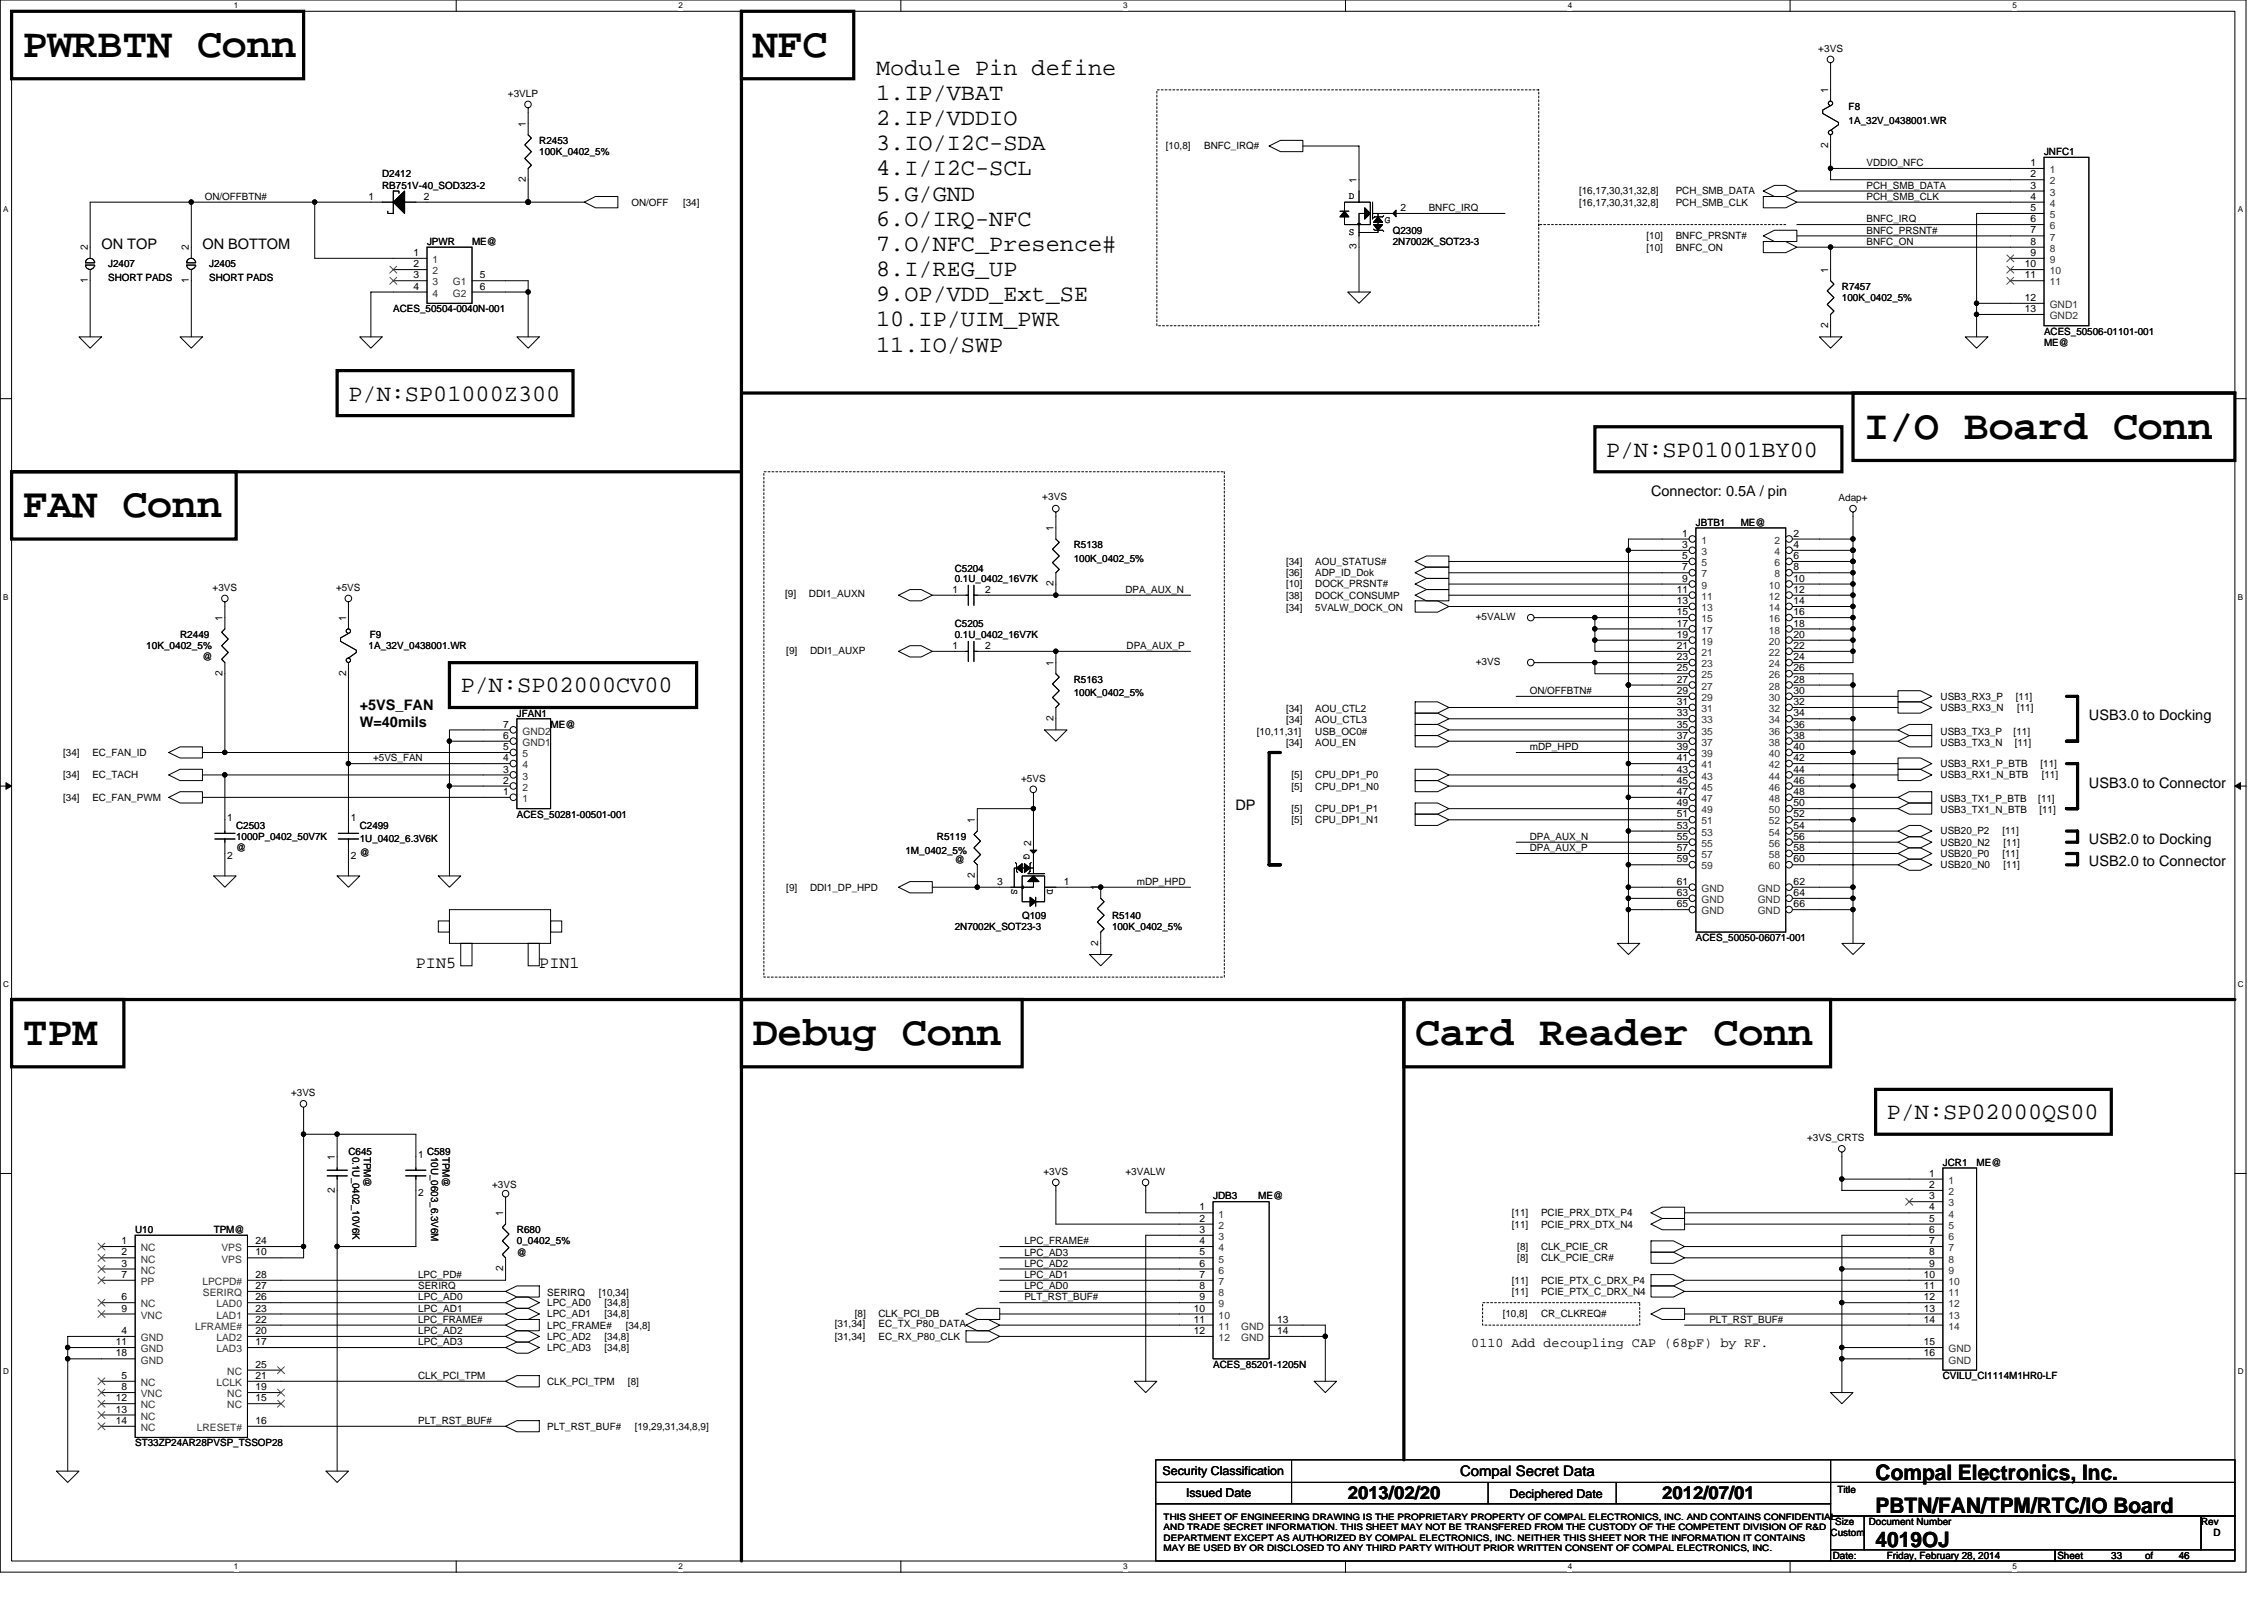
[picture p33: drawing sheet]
<svg xmlns="http://www.w3.org/2000/svg" width="297mm" height="210mm" viewBox="0 0 297 210" stroke-linecap="round" stroke-linejoin="round" font-family="sans-serif">
<defs><g id="words">
<g font-size="5.4">
<text x="3" y="7.5">PWRBTN Conn</text>
<text x="98.8" y="7.5">NFC</text>
<text x="244.6" y="57.6">I/O Board Conn</text>
<text x="3" y="67.9">FAN Conn</text>
<text x="3" y="137.1">TPM</text>
<text x="98.8" y="137.1">Debug Conn</text>
<text x="185.7" y="137.1">Card Reader Conn</text>
</g>
<g font-size="3.1">
<text x="115" y="9.8">Module Pin define</text>
<text x="115" y="13.1">1.IP/VBAT</text>
<text x="115" y="16.4">2.IP/VDDIO</text>
<text x="115" y="19.7">3.IO/I2C-SDA</text>
<text x="115" y="23">4.I/I2C-SCL</text>
<text x="115" y="26.3">5.G/GND</text>
<text x="115" y="29.6">6.O/IRQ-NFC</text>
<text x="115" y="32.9">7.O/NFC_Presence#</text>
<text x="115" y="36.2">8.I/REG_UP</text>
<text x="115" y="39.5">9.OP/VDD_Ext_SE</text>
<text x="115" y="42.8">10.IP/UIM_PWR</text>
<text x="115" y="46.1">11.IO/SWP</text>
<text x="45.7" y="52.6">P/N:SP01000Z300</text>
<text x="210.7" y="59.9">P/N:SP01001BY00</text>
<text x="60.4" y="90.8">P/N:SP02000CV00</text>
<text x="247.5" y="146.8">P/N:SP02000QS00</text>
</g>
<g font-size="2.8">
<text x="246.1" y="194.1">Compal Electronics, Inc.</text>
<text x="246.1" y="202.9">4019OJ</text>
<text x="246.1" y="198.5">PBTN/FAN/TPM/RTC/IO Board</text>
</g>
<g font-size="2.3">
<text x="176.8" y="196.7">2013/02/20</text>
<text x="218.1" y="196.7">2012/07/01</text>
</g>
<g font-size="2.2">
<text x="54.6" y="127">PIN5</text>
<text x="70.8" y="127">PIN1</text>
</g>
<g font-size="1.9">
<text x="13.3" y="32.6">ON TOP</text>
<text x="26.6" y="32.6">ON BOTTOM</text>
<text x="216.6" y="65">Connector: 0.5A / pin</text>
<text x="47.2" y="93.1">+5VS_FAN</text>
<text x="47.2" y="95.4">W=40mils</text>
<text x="274.1" y="94.5">USB3.0 to Docking</text>
<text x="162.1" y="106.3">DP</text>
<text x="274.1" y="103.4">USB3.0 to Connector</text>
<text x="274.1" y="110.7">USB2.0 to Docking</text>
<text x="274.1" y="113.7">USB2.0 to Connector</text>
<text x="191.6" y="193.7">Compal Secret Data</text>
</g>
<text font-size="1.8" x="193" y="176.7">0110 Add decoupling CAP (68pF) by RF.</text>
<g font-size="1.6">
<text x="152.5" y="193.5">Security Classification</text>
<text x="155.6" y="196.3">Issued Date</text>
<text x="198.1" y="196.5">Deciphered Date</text>
</g>
<g font-size="1.3">
<text x="238.6" y="6.8">+3VS</text>
<text x="66.6" y="12.7">+3VLP</text>
<text x="69" y="16.7" transform="rotate(-90 69 16.7)">1</text>
<text x="239.9" y="12.2" transform="rotate(-90 239.9 12.2)">1</text>
<text x="242.5" y="14.5">F8</text>
<text x="242.5" y="16.2">1A_32V_0438001.WR</text>
<text x="50.1" y="23.3">D2412</text>
<text x="69" y="23.9" transform="rotate(-90 69 23.9)">2</text>
<text x="70.8" y="18.9">R2453</text>
<text x="70.8" y="20.3">100K_0402_5%</text>
<text x="153" y="19.6">[10,8]</text>
<text x="158" y="19.6">BNFC_IRQ#</text>
<text x="239.9" y="19.5" transform="rotate(-90 239.9 19.5)">2</text>
<text x="244.9" y="21.8">VDDIO_NFC</text>
<text x="266.4" y="23.3">2</text>
<text x="266.4" y="21.8">1</text>
<text x="268.2" y="20.3">JNFC1</text>
<text x="26.9" y="26.2">ON/OFFBTN#</text>
<text x="48.4" y="26.2">1</text>
<text x="50.1" y="24.8">RB751V-40_SOD323-2</text>
<text x="55.6" y="26.2">2</text>
<text x="82.8" y="27">ON/OFF</text>
<text x="89.6" y="27">[34]</text>
<text x="177" y="26.1">D</text>
<text x="178" y="24" transform="rotate(-90 178 24)">1</text>
<text x="181.7" y="29.2">G</text>
<text x="183.8" y="27.7">2</text>
<text x="187.4" y="27.7">BNFC_IRQ</text>
<text x="207.2" y="25.5">[16,17,30,31,32,8]</text>
<text x="207.2" y="27">[16,17,30,31,32,8]</text>
<text x="219.9" y="25.5">PCH_SMB_DATA</text>
<text x="219.9" y="27">PCH_SMB_CLK</text>
<text x="244.9" y="29.2">BNFC_IRQ</text>
<text x="244.9" y="24.8">PCH_SMB_DATA</text>
<text x="244.9" y="26.2">PCH_SMB_CLK</text>
<text x="266.4" y="26.2">4</text>
<text x="266.4" y="24.7">3</text>
<text x="266.4" y="29.1">6</text>
<text x="266.4" y="27.7">5</text>
<text x="11.5" y="32.9" transform="rotate(-90 11.5 32.9)">2</text>
<text x="14.2" y="35.1">J2407</text>
<text x="24.8" y="32.9" transform="rotate(-90 24.8 32.9)">2</text>
<text x="27.4" y="35.1">J2405</text>
<text x="54.2" y="33.6">1</text>
<text x="54.2" y="35.1">2</text>
<text x="56" y="32.1">JPWR</text>
<text x="61.9" y="32.1">ME@</text>
<text x="177" y="30.8">S</text>
<text x="178" y="32.7" transform="rotate(-90 178 32.7)">3</text>
<text x="182.7" y="30.6">Q2309</text>
<text x="182.7" y="32.1">2N7002K_SOT23-3</text>
<text x="216" y="32.9">[10]</text>
<text x="216" y="31.4">[10]</text>
<text x="219.9" y="32.9">BNFC_ON</text>
<text x="219.9" y="31.4">BNFC_PRSNT#</text>
<text x="239.9" y="35.8" transform="rotate(-90 239.9 35.8)">1</text>
<text x="244.9" y="30.6">BNFC_PRSNT#</text>
<text x="244.9" y="32.1">BNFC_ON</text>
<text x="265.7" y="35.1">10</text>
<text x="266.4" y="30.6">7</text>
<text x="266.4" y="32.1">8</text>
<text x="266.4" y="33.6">9</text>
<text x="11.5" y="37.1" transform="rotate(-90 11.5 37.1)">1</text>
<text x="14.2" y="36.9">SHORT PADS</text>
<text x="24.8" y="37.1" transform="rotate(-90 24.8 37.1)">1</text>
<text x="27.4" y="36.9">SHORT PADS</text>
<text x="51.6" y="41">ACES_50504-0040N-001</text>
<text x="54.2" y="36.5">3</text>
<text x="54.2" y="38">4</text>
<text x="63" y="36.5">5</text>
<text x="63" y="38">6</text>
<text x="241.7" y="38">R7457</text>
<text x="241.7" y="39.5">100K_0402_5%</text>
<text x="265.7" y="36.5">11</text>
<text x="265.7" y="40.9">13</text>
<text x="265.7" y="39.5">12</text>
<text x="239.9" y="43" transform="rotate(-90 239.9 43)">2</text>
<text x="268.2" y="43.9">ACES_50506-01101-001</text>
<text x="268.2" y="45.4">ME@</text>
<text x="136.8" y="65.6">+3VS</text>
<text x="241.2" y="65.7">Adap+</text>
<text x="138.2" y="69.7" transform="rotate(-90 138.2 69.7)">1</text>
<text x="140.9" y="71.9">R5138</text>
<text x="220.7" y="70.4">1</text>
<text x="220.7" y="71.9">3</text>
<text x="222.5" y="69">JBTB1</text>
<text x="228.4" y="69">ME@</text>
<text x="235.3" y="70.4">2</text>
<text x="235.3" y="71.9">4</text>
<text x="27.9" y="77.5">+3VS</text>
<text x="44.1" y="77.5">+5VS</text>
<text x="125" y="77.8">1</text>
<text x="125.3" y="75">C5204</text>
<text x="125.3" y="76.3">0.1U_0402_16V7K</text>
<text x="129.3" y="77.8">2</text>
<text x="138.2" y="76.9" transform="rotate(-90 138.2 76.9)">2</text>
<text x="140.9" y="73.7">100K_0402_5%</text>
<text x="147.7" y="77.8">DPA_AUX_N</text>
<text x="168.7" y="75.6">[36]</text>
<text x="168.7" y="77.1">[10]</text>
<text x="168.7" y="74.1">[34]</text>
<text x="172.6" y="75.6">ADP_ID_Dok</text>
<text x="172.6" y="77.1">DOCK_PRSNT#</text>
<text x="172.6" y="74.1">AOU_STATUS#</text>
<text x="220" y="77.8">11</text>
<text x="220.7" y="73.3">5</text>
<text x="220.7" y="74.8">7</text>
<text x="220.7" y="76.3">9</text>
<text x="235.3" y="73.3">6</text>
<text x="235.3" y="74.8">8</text>
<text x="235.3" y="76.3">10</text>
<text x="235.3" y="77.8">12</text>
<text x="23.6" y="83.7">R2449</text>
<text x="29.2" y="81.5" transform="rotate(-90 29.2 81.5)">1</text>
<text x="45.4" y="81.5" transform="rotate(-90 45.4 81.5)">1</text>
<text x="48.5" y="83.7">F9</text>
<text x="103" y="78.4">[9]</text>
<text x="106.1" y="78.4">DDI1_AUXN</text>
<text x="125.3" y="82.2">C5205</text>
<text x="125.3" y="83.7">0.1U_0402_16V7K</text>
<text x="168.7" y="78.5">[38]</text>
<text x="168.7" y="80.2">[34]</text>
<text x="172.6" y="78.5">DOCK_CONSUMP</text>
<text x="172.6" y="80.2">5VALW_DOCK_ON</text>
<text x="193.6" y="81.3">+5VALW</text>
<text x="220" y="79.2">13</text>
<text x="220" y="80.7">15</text>
<text x="220" y="82.2">17</text>
<text x="220" y="83.7">19</text>
<text x="235.3" y="79.2">14</text>
<text x="235.3" y="80.7">16</text>
<text x="235.3" y="82.2">18</text>
<text x="235.3" y="83.7">20</text>
<text x="19.2" y="85.2">10K_0402_5%</text>
<text x="26.6" y="86.6">@</text>
<text x="29.2" y="88.7" transform="rotate(-90 29.2 88.7)">2</text>
<text x="45.4" y="88.7" transform="rotate(-90 45.4 88.7)">2</text>
<text x="48.4" y="85.2">1A_32V_0438001.WR</text>
<text x="103.2" y="85.7">[9]</text>
<text x="106.3" y="85.7">DDI1_AUXP</text>
<text x="125" y="85.1">1</text>
<text x="129.3" y="85.1">2</text>
<text x="138.2" y="87.4" transform="rotate(-90 138.2 87.4)">1</text>
<text x="140.9" y="89.6">R5163</text>
<text x="147.8" y="85.2">DPA_AUX_P</text>
<text x="193.6" y="87.2">+3VS</text>
<text x="220" y="85.1">21</text>
<text x="220" y="86.6">23</text>
<text x="220" y="88.1">25</text>
<text x="220" y="89.6">27</text>
<text x="235.3" y="85.1">22</text>
<text x="235.3" y="86.6">24</text>
<text x="235.3" y="88.1">26</text>
<text x="235.3" y="89.6">28</text>
<text x="66" y="95.4">7</text>
<text x="67.8" y="94">JFAN1</text>
<text x="72.2" y="95.5">ME@</text>
<text x="138.2" y="94.6" transform="rotate(-90 138.2 94.6)">2</text>
<text x="140.9" y="91.4">100K_0402_5%</text>
<text x="168.7" y="93.4">[34]</text>
<text x="168.7" y="94.9">[34]</text>
<text x="172.6" y="94.9">AOU_CTL3</text>
<text x="172.6" y="93.4">AOU_CTL2</text>
<text x="200.7" y="91.1">ON/OFFBTN#</text>
<text x="220" y="91">29</text>
<text x="220" y="92.5">31</text>
<text x="220" y="94">33</text>
<text x="220" y="95.4">35</text>
<text x="235.3" y="91">30</text>
<text x="235.3" y="92.5">32</text>
<text x="235.3" y="94">34</text>
<text x="235.3" y="95.4">36</text>
<text x="254.6" y="91.8">USB3_RX3_P</text>
<text x="254.6" y="93.3">USB3_RX3_N</text>
<text x="264.5" y="91.8">[11]</text>
<text x="264.6" y="93.3">[11]</text>
<text x="8.3" y="99.2">[34]</text>
<text x="12.1" y="99.2">EC_FAN_ID</text>
<text x="49" y="99.9">+5VS_FAN</text>
<text x="66" y="96.9">6</text>
<text x="66" y="101.3">3</text>
<text x="66" y="99.9">4</text>
<text x="66" y="98.4">5</text>
<text x="164.9" y="96.4">[10,11,31]</text>
<text x="168.7" y="97.8">[34]</text>
<text x="172.6" y="96.4">USB_OC0#</text>
<text x="172.6" y="97.8">AOU_EN</text>
<text x="200.7" y="98.4">mDP_HPD</text>
<text x="220" y="96.9">37</text>
<text x="220" y="98.4">39</text>
<text x="220" y="99.9">41</text>
<text x="220" y="101.3">43</text>
<text x="235.3" y="96.9">38</text>
<text x="235.3" y="98.4">40</text>
<text x="235.3" y="99.9">42</text>
<text x="235.3" y="101.3">44</text>
<text x="254.6" y="100.6">USB3_RX1_P_BTB</text>
<text x="254.6" y="97.8">USB3_TX3_N</text>
<text x="254.6" y="96.4">USB3_TX3_P</text>
<text x="264.2" y="96.4">[11]</text>
<text x="264.3" y="97.8">[11]</text>
<text x="267.7" y="100.6">[11]</text>
<text x="8.3" y="102.1">[34]</text>
<text x="8.3" y="105.1">[34]</text>
<text x="12.1" y="102.1">EC_TACH</text>
<text x="12.1" y="105.1">EC_FAN_PWM</text>
<text x="29.8" y="107.7">1</text>
<text x="46" y="107.7">1</text>
<text x="66" y="104.3">1</text>
<text x="66" y="102.8">2</text>
<text x="67.8" y="107.3">ACES_50281-00501-001</text>
<text x="127.9" y="108" transform="rotate(-90 127.9 108)">1</text>
<text x="134" y="102.6">+5VS</text>
<text x="169.5" y="102.1">[5]</text>
<text x="169.5" y="103.6">[5]</text>
<text x="169.5" y="106.5">[5]</text>
<text x="169.5" y="108">[5]</text>
<text x="172.6" y="102.1">CPU_DP1_P0</text>
<text x="172.6" y="103.6">CPU_DP1_N0</text>
<text x="172.6" y="106.5">CPU_DP1_P1</text>
<text x="172.6" y="108">CPU_DP1_N1</text>
<text x="220" y="102.8">45</text>
<text x="220" y="104.3">47</text>
<text x="220" y="105.8">49</text>
<text x="220" y="107.2">51</text>
<text x="235.3" y="102.8">46</text>
<text x="235.3" y="104.3">48</text>
<text x="235.3" y="105.8">50</text>
<text x="235.3" y="107.2">52</text>
<text x="254.6" y="106.7">USB3_TX1_N_BTB</text>
<text x="254.6" y="102.1">USB3_RX1_N_BTB</text>
<text x="254.6" y="105.2">USB3_TX1_P_BTB</text>
<text x="267.4" y="105.2">[11]</text>
<text x="267.6" y="106.7">[11]</text>
<text x="267.9" y="102.1">[11]</text>
<text x="29.8" y="112.7">2</text>
<text x="31" y="108.7">C2503</text>
<text x="31" y="110.2">1000P_0402_50V7K</text>
<text x="31" y="111.7">@</text>
<text x="46" y="112.7">2</text>
<text x="47.2" y="108.7">C2499</text>
<text x="47.2" y="110.5">1U_0402_6.3V6K</text>
<text x="47.2" y="112.3">@</text>
<text x="118.8" y="112">1M_0402_5%</text>
<text x="122.9" y="110.2">R5119</text>
<text x="125.3" y="113.2">@</text>
<text x="134.3" y="112" transform="rotate(90 134.3 112)">G</text>
<text x="135.3" y="110.9" transform="rotate(-90 135.3 110.9)">2</text>
<text x="200.7" y="110.2">DPA_AUX_N</text>
<text x="200.7" y="111.7">DPA_AUX_P</text>
<text x="220" y="108.7">53</text>
<text x="220" y="111.7">57</text>
<text x="220" y="110.2">55</text>
<text x="220" y="113.1">59</text>
<text x="235.3" y="110.2">56</text>
<text x="235.3" y="111.7">58</text>
<text x="235.3" y="108.7">54</text>
<text x="235.3" y="113.1">60</text>
<text x="254.6" y="109.5">USB20_P2</text>
<text x="254.6" y="111">USB20_N2</text>
<text x="254.6" y="112.4">USB20_P0</text>
<text x="254.6" y="113.9">USB20_N0</text>
<text x="262.7" y="109.5">[11]</text>
<text x="262.7" y="112.4">[11]</text>
<text x="262.9" y="111">[11]</text>
<text x="262.9" y="113.9">[11]</text>
<text x="103.2" y="116.8">[9]</text>
<text x="106.3" y="116.8">DDI1_DP_HPD</text>
<text x="127.9" y="115.2" transform="rotate(-90 127.9 115.2)">2</text>
<text x="130.8" y="116.1">3</text>
<text x="132.7" y="116.7" transform="rotate(90 132.7 116.7)">S</text>
<text x="137.4" y="116.7" transform="rotate(90 137.4 116.7)">D</text>
<text x="139.6" y="116.1">1</text>
<text x="144.1" y="116.8" transform="rotate(-90 144.1 116.8)">1</text>
<text x="149.1" y="116.1">mDP_HPD</text>
<text x="220" y="116.1">61</text>
<text x="220" y="117.5">63</text>
<text x="220" y="119">65</text>
<text x="235.3" y="116.1">62</text>
<text x="235.3" y="117.5">64</text>
<text x="235.3" y="119">66</text>
<text x="125.3" y="122">2N7002K_SOT23-3</text>
<text x="134.1" y="120.5">Q109</text>
<text x="144.1" y="124.1" transform="rotate(-90 144.1 124.1)">2</text>
<text x="145.9" y="120.5">R5140</text>
<text x="145.9" y="122">100K_0402_5%</text>
<text x="222.5" y="123.5">ACES_50050-06071-001</text>
<text x="38.2" y="143.8">+3VS</text>
<text x="237.1" y="149.7">+3VS_CRTS</text>
<text x="43.9" y="152.2" transform="rotate(-90 43.9 152.2)">1</text>
<text x="45.7" y="151.5">C645</text>
<text x="46.3" y="151.7" transform="rotate(90 46.3 151.7)">0.1U_0402_10V6K</text>
<text x="47.7" y="151.7" transform="rotate(90 47.7 151.7)">TPM@</text>
<text x="54.9" y="151.9">1</text>
<text x="56" y="151.5">C589</text>
<text x="56.6" y="151.7" transform="rotate(90 56.6 151.7)">10U_0603_6.3V6M</text>
<text x="58" y="151.7" transform="rotate(90 58 151.7)">TPM@</text>
<text x="64.6" y="155.9">+3VS</text>
<text x="136.9" y="154.1">+3VS</text>
<text x="147.7" y="154.1">+3VALW</text>
<text x="253.1" y="154.4">1</text>
<text x="253.1" y="155.9">2</text>
<text x="254.9" y="152.9">JCR1</text>
<text x="259.3" y="152.9">ME@</text>
<text x="17.7" y="161.8">U10</text>
<text x="28" y="161.8">TPM@</text>
<text x="43.9" y="156.5" transform="rotate(-90 43.9 156.5)">2</text>
<text x="54.9" y="156.9">2</text>
<text x="66" y="159.6" transform="rotate(-90 66 159.6)">1</text>
<text x="67.8" y="161.8">R680</text>
<text x="157.4" y="158.8">1</text>
<text x="157.4" y="160.3">2</text>
<text x="157.4" y="161.7">3</text>
<text x="159.1" y="157.4">JDB3</text>
<text x="165.1" y="157.4">ME@</text>
<text x="198.3" y="161">[11]</text>
<text x="198.3" y="159.6">[11]</text>
<text x="202.2" y="161">PCIE_PRX_DTX_N4</text>
<text x="202.2" y="159.6">PCIE_PRX_DTX_P4</text>
<text x="253.1" y="157.3">3</text>
<text x="253.1" y="158.8">4</text>
<text x="253.1" y="160.3">5</text>
<text x="253.1" y="161.7">6</text>
<text x="16" y="163.2">1</text>
<text x="16" y="164.7">2</text>
<text x="16" y="166.2">3</text>
<text x="16" y="167.6">7</text>
<text x="33.5" y="167.6">28</text>
<text x="33.5" y="163.2">24</text>
<text x="33.5" y="164.7">10</text>
<text x="54.9" y="167.7">LPC_PD#</text>
<text x="66" y="166.8" transform="rotate(-90 66 166.8)">2</text>
<text x="67.8" y="163.2">0_0402_5%</text>
<text x="67.8" y="164.7">@</text>
<text x="134.4" y="167.7">LPC_AD1</text>
<text x="134.4" y="166.2">LPC_AD2</text>
<text x="134.4" y="164.7">LPC_AD3</text>
<text x="134.4" y="163.2">LPC_FRAME#</text>
<text x="157.4" y="163.2">4</text>
<text x="157.4" y="164.7">5</text>
<text x="157.4" y="166.2">6</text>
<text x="157.4" y="167.6">7</text>
<text x="199.1" y="165.5">[8]</text>
<text x="199.1" y="164">[8]</text>
<text x="202.2" y="165.5">CLK_PCIE_CR#</text>
<text x="202.2" y="164">CLK_PCIE_CR</text>
<text x="252.4" y="167.6">10</text>
<text x="253.1" y="163.2">7</text>
<text x="253.1" y="164.7">8</text>
<text x="253.1" y="166.2">9</text>
<text x="16" y="170.6">6</text>
<text x="16" y="172.1">9</text>
<text x="33.5" y="169.1">27</text>
<text x="33.5" y="170.6">26</text>
<text x="33.5" y="172.1">23</text>
<text x="33.5" y="173.5">22</text>
<text x="54.9" y="170.6">LPC_AD0</text>
<text x="54.9" y="172.1">LPC_AD1</text>
<text x="54.9" y="169.1">SERIRQ</text>
<text x="54.9" y="173.5">LPC_FRAME#</text>
<text x="71.8" y="171.3">LPC_AD0</text>
<text x="71.8" y="170">SERIRQ</text>
<text x="71.8" y="172.8">LPC_AD1</text>
<text x="78.6" y="170">[10,34]</text>
<text x="79.3" y="171.3">[34,8]</text>
<text x="79.3" y="172.8">[34,8]</text>
<text x="112.2" y="172.8">[8]</text>
<text x="115.2" y="172.8">CLK_PCI_DB</text>
<text x="134.4" y="170.6">PLT_RST_BUF#</text>
<text x="134.4" y="169.1">LPC_AD0</text>
<text x="156.6" y="172.1">10</text>
<text x="156.6" y="173.5">11</text>
<text x="157.4" y="169.1">8</text>
<text x="157.4" y="170.6">9</text>
<text x="167.6" y="173.5">13</text>
<text x="197.2" y="172.8">[10,8]</text>
<text x="198.3" y="169.9">[11]</text>
<text x="198.3" y="168.4">[11]</text>
<text x="202.2" y="172.8">CR_CLKREQ#</text>
<text x="202.2" y="169.9">PCIE_PTX_C_DRX_N4</text>
<text x="202.2" y="168.4">PCIE_PTX_C_DRX_P4</text>
<text x="224.3" y="173.5">PLT_RST_BUF#</text>
<text x="252.4" y="169.1">11</text>
<text x="252.4" y="170.6">12</text>
<text x="252.4" y="172.1">13</text>
<text x="252.4" y="173.5">14</text>
<text x="15.2" y="177.9">18</text>
<text x="15.2" y="176.5">11</text>
<text x="16" y="175">4</text>
<text x="33.5" y="175">20</text>
<text x="33.5" y="176.5">17</text>
<text x="33.5" y="179.4">25</text>
<text x="54.9" y="176.5">LPC_AD3</text>
<text x="54.9" y="175">LPC_AD2</text>
<text x="71.8" y="177.2">LPC_AD3</text>
<text x="71.8" y="175.8">LPC_AD2</text>
<text x="71.8" y="174.3">LPC_FRAME#</text>
<text x="79.3" y="177.2">[34,8]</text>
<text x="79.3" y="175.8">[34,8]</text>
<text x="82.1" y="174.3">[34,8]</text>
<text x="109.5" y="174.1">[31,34]</text>
<text x="109.5" y="175.8">[31,34]</text>
<text x="115.2" y="174.1">EC_TX_P80_DATA</text>
<text x="115.2" y="175.8">EC_RX_P80_CLK</text>
<text x="156.6" y="175">12</text>
<text x="159.1" y="179.5">ACES_85201-1205N</text>
<text x="167.6" y="175">14</text>
<text x="252.4" y="176.5">15</text>
<text x="252.4" y="177.9">16</text>
<text x="15.2" y="183.8">12</text>
<text x="15.2" y="185.3">13</text>
<text x="16" y="180.9">5</text>
<text x="16" y="182.4">8</text>
<text x="33.5" y="180.9">21</text>
<text x="33.5" y="182.4">19</text>
<text x="33.5" y="183.8">15</text>
<text x="54.9" y="180.9">CLK_PCI_TPM</text>
<text x="71.8" y="181.7">CLK_PCI_TPM</text>
<text x="82.4" y="181.7">[8]</text>
<text x="254.9" y="180.9">CVILU_CI1114M1HR0-LF</text>
<text x="15.2" y="186.8">14</text>
<text x="17.7" y="189.8">ST33ZP24AR28PVSP_TSSOP28</text>
<text x="33.5" y="186.8">16</text>
<text x="54.9" y="186.8">PLT_RST_BUF#</text>
<text x="71.8" y="187.6">PLT_RST_BUF#</text>
<text x="83.3" y="187.6">[19,29,31,34,8,9]</text>
<text x="241.1" y="195.8">Title</text>
<text x="240.2" y="201.5">Custom</text>
<text x="240.8" y="200.1">Size</text>
<text x="245.2" y="200.1">Document Number</text>
<text x="288.8" y="200.1">Rev</text>
<text x="290.4" y="201.5">D</text>
<text x="240.5" y="204.5">Date:</text>
<text x="247.5" y="204.5">Friday, February 28, 2014</text>
<text x="269.9" y="204.5">Sheet</text>
<text x="277" y="204.5">33</text>
<text x="281.4" y="204.5">of</text>
<text x="285.9" y="204.5">46</text>
</g>
<g font-size="1.3" fill="#333">
<text x="268.9" y="22.7">1</text>
<text x="268.9" y="27.1">4</text>
<text x="268.9" y="25.7">3</text>
<text x="268.9" y="24.2">2</text>
<text x="268.9" y="28.6">5</text>
<text x="56.8" y="34.5">1</text>
<text x="56.8" y="36">2</text>
<text x="268.9" y="30.1">6</text>
<text x="268.9" y="31.6">7</text>
<text x="268.9" y="33">8</text>
<text x="268.9" y="34.5">9</text>
<text x="268.9" y="36">10</text>
<text x="56.8" y="37.4">3</text>
<text x="56.8" y="38.9">4</text>
<text x="59.4" y="37.4">G1</text>
<text x="59.4" y="38.9">G2</text>
<text x="268.9" y="37.4">11</text>
<text x="268.9" y="41.9">GND2</text>
<text x="268.9" y="40.4">GND1</text>
<text x="223.2" y="71.3">1</text>
<text x="232.8" y="71.3">2</text>
<text x="223.2" y="72.8">3</text>
<text x="223.2" y="74.3">5</text>
<text x="223.2" y="75.8">7</text>
<text x="223.2" y="77.2">9</text>
<text x="232.1" y="77.2">10</text>
<text x="232.8" y="72.8">4</text>
<text x="232.8" y="74.3">6</text>
<text x="232.8" y="75.8">8</text>
<text x="223.2" y="78.7">11</text>
<text x="223.2" y="80.2">13</text>
<text x="223.2" y="81.6">15</text>
<text x="223.2" y="83.1">17</text>
<text x="232.1" y="78.7">12</text>
<text x="232.1" y="80.2">14</text>
<text x="232.1" y="81.6">16</text>
<text x="232.1" y="83.1">18</text>
<text x="223.2" y="84.6">19</text>
<text x="223.2" y="86.1">21</text>
<text x="223.2" y="87.5">23</text>
<text x="223.2" y="89">25</text>
<text x="232.1" y="84.6">20</text>
<text x="232.1" y="86.1">22</text>
<text x="232.1" y="87.5">24</text>
<text x="232.1" y="89">26</text>
<text x="223.2" y="90.5">27</text>
<text x="223.2" y="92">29</text>
<text x="223.2" y="93.4">31</text>
<text x="223.2" y="94.9">33</text>
<text x="232.1" y="90.5">28</text>
<text x="232.1" y="92">30</text>
<text x="232.1" y="93.4">32</text>
<text x="232.1" y="94.9">34</text>
<text x="68.6" y="96.4">GND2</text>
<text x="68.6" y="97.9">GND1</text>
<text x="68.6" y="100.8">4</text>
<text x="68.6" y="99.3">5</text>
<text x="223.2" y="96.4">35</text>
<text x="223.2" y="97.9">37</text>
<text x="223.2" y="99.3">39</text>
<text x="223.2" y="100.8">41</text>
<text x="232.1" y="96.4">36</text>
<text x="232.1" y="97.9">38</text>
<text x="232.1" y="99.3">40</text>
<text x="232.1" y="100.8">42</text>
<text x="68.6" y="105.2">1</text>
<text x="68.6" y="103.7">2</text>
<text x="68.6" y="102.3">3</text>
<text x="223.2" y="102.3">43</text>
<text x="223.2" y="103.7">45</text>
<text x="223.2" y="105.2">47</text>
<text x="223.2" y="106.7">49</text>
<text x="232.1" y="102.3">44</text>
<text x="232.1" y="103.7">46</text>
<text x="232.1" y="105.2">48</text>
<text x="232.1" y="106.7">50</text>
<text x="223.2" y="108.2">51</text>
<text x="223.2" y="109.6">53</text>
<text x="223.2" y="112.6">57</text>
<text x="223.2" y="111.1">55</text>
<text x="232.1" y="108.2">52</text>
<text x="232.1" y="111.1">56</text>
<text x="232.1" y="112.6">58</text>
<text x="232.1" y="109.6">54</text>
<text x="223.2" y="114.1">59</text>
<text x="223.2" y="117">GND</text>
<text x="223.2" y="118.5">GND</text>
<text x="223.2" y="120">GND</text>
<text x="230.6" y="117">GND</text>
<text x="230.6" y="118.5">GND</text>
<text x="230.6" y="120">GND</text>
<text x="232.1" y="114.1">60</text>
<text x="255.6" y="155.3">1</text>
<text x="159.9" y="159.7">1</text>
<text x="159.9" y="161.2">2</text>
<text x="255.6" y="156.8">2</text>
<text x="255.6" y="158.3">3</text>
<text x="255.6" y="159.7">4</text>
<text x="255.6" y="161.2">5</text>
<text x="18.5" y="164.1">NC</text>
<text x="18.5" y="165.6">NC</text>
<text x="18.5" y="167.1">NC</text>
<text x="29.1" y="164.1">VPS</text>
<text x="29.1" y="165.6">VPS</text>
<text x="159.9" y="162.7">3</text>
<text x="159.9" y="164.1">4</text>
<text x="159.9" y="165.6">5</text>
<text x="159.9" y="167.1">6</text>
<text x="255.6" y="162.7">6</text>
<text x="255.6" y="164.1">7</text>
<text x="255.6" y="165.6">8</text>
<text x="255.6" y="167.1">9</text>
<text x="18.5" y="171.5">NC</text>
<text x="18.5" y="168.6">PP</text>
<text x="18.5" y="173">VNC</text>
<text x="26.6" y="168.6">LPCPD#</text>
<text x="26.6" y="170">SERIRQ</text>
<text x="28.4" y="171.5">LAD0</text>
<text x="28.4" y="173">LAD1</text>
<text x="159.9" y="168.6">7</text>
<text x="159.9" y="170">8</text>
<text x="159.9" y="171.5">9</text>
<text x="159.9" y="173">10</text>
<text x="255.6" y="168.6">10</text>
<text x="255.6" y="170">11</text>
<text x="255.6" y="171.5">12</text>
<text x="255.6" y="173">13</text>
<text x="18.5" y="178.9">GND</text>
<text x="18.5" y="175.9">GND</text>
<text x="18.5" y="177.4">GND</text>
<text x="25.6" y="174.5">LFRAME#</text>
<text x="28.4" y="175.9">LAD2</text>
<text x="28.4" y="177.4">LAD3</text>
<text x="159.9" y="174.5">11</text>
<text x="159.9" y="175.9">12</text>
<text x="162.8" y="174.5">GND</text>
<text x="162.8" y="175.9">GND</text>
<text x="255.6" y="174.5">14</text>
<text x="255.6" y="177.4">GND</text>
<text x="255.6" y="178.9">GND</text>
<text x="18.5" y="181.8">NC</text>
<text x="18.5" y="183.3">VNC</text>
<text x="18.5" y="184.8">NC</text>
<text x="28.4" y="181.8">LCLK</text>
<text x="29.8" y="180.4">NC</text>
<text x="29.8" y="183.3">NC</text>
<text x="29.8" y="184.8">NC</text>
<text x="18.5" y="186.2">NC</text>
<text x="18.5" y="187.7">NC</text>
<text x="25.8" y="187.7">LRESET#</text>
</g>
<g font-size="1.2">
<text x="152.7" y="199.4">THIS SHEET OF ENGINEERING DRAWING IS THE PROPRIETARY PROPERTY OF COMPAL ELECTRONICS, INC. AND CONTAINS CONFIDENTIAL</text>
<text x="152.7" y="200.8">AND TRADE SECRET INFORMATION. THIS SHEET MAY NOT BE TRANSFERED FROM THE CUSTODY OF THE COMPETENT DIVISION OF R&amp;D</text>
<text x="152.7" y="202.1">DEPARTMENT EXCEPT AS AUTHORIZED BY COMPAL ELECTRONICS, INC. NEITHER THIS SHEET NOR THE INFORMATION IT CONTAINS</text>
<text x="152.7" y="203.5">MAY BE USED BY OR DISCLOSED TO ANY THIRD PARTY WITHOUT PRIOR WRITTEN CONSENT OF COMPAL ELECTRONICS, INC.</text>
</g>
<g font-size="1.1">
<text x="30.7" y="1.1">1</text>
<text x="89" y="1.1">2</text>
<text x="147.4" y="1.1">3</text>
<text x="205.7" y="1.1">4</text>
<text x="264" y="1.1">5</text>
<text x=".4" y="27.8">A</text>
<text x="293.6" y="27.8">A</text>
<text x=".4" y="78.7">B</text>
<text x="293.6" y="78.7">B</text>
<text x=".4" y="129.5">C</text>
<text x="293.6" y="129.5">C</text>
<text x=".4" y="180.3">D</text>
<text x="293.6" y="180.3">D</text>
<text x="30.7" y="205.9">1</text>
<text x="89" y="205.9">2</text>
<text x="147.4" y="205.9">3</text>
<text x="205.7" y="205.9">4</text>
<text x="264" y="205.9">5</text>
</g>
</g></defs>
<path d="M0 0h294.7v206.2h-294.7zM1.5 1.5h291.7v203.3h-291.7z" fill="none" stroke="#000" stroke-width=".13"/>
<g fill="#fff">
<path d="M30.7 .1h.6v1.2h-.6z"/>
<path d="M30.7 204.9h.6v1.2h-.6z"/>
</g>
<path d="M59.9 0v1.5M59.9 204.8v1.5" fill="none" stroke="#000" stroke-width=".13"/>
<g fill="#fff">
<path d="M89 .1h.6v1.2h-.6z"/>
<path d="M89 204.9h.6v1.2h-.6z"/>
</g>
<path d="M118.2 0v1.5M118.2 204.8v1.5" fill="none" stroke="#000" stroke-width=".13"/>
<g fill="#fff">
<path d="M147.4 .1h.5v1.2h-.5z"/>
<path d="M147.4 204.9h.5v1.2h-.5z"/>
</g>
<path d="M176.5 0v1.5M176.5 204.8v1.5" fill="none" stroke="#000" stroke-width=".13"/>
<g fill="#fff">
<path d="M205.7 .1h.6v1.2h-.6z"/>
<path d="M205.7 204.9h.6v1.2h-.6z"/>
</g>
<path d="M234.9 0v1.5M234.9 204.8v1.5" fill="none" stroke="#000" stroke-width=".13"/>
<g fill="#fff">
<path d="M264 .1h.6v1.2h-.6z"/>
<path d="M264 204.9h.6v1.2h-.6z"/>
<path d="M.4 26.9h.7v1.2h-.7z"/>
<path d="M293.6 26.9h.7v1.2h-.7z"/>
<path d="M.4 77.7h.7v1.2h-.7z"/>
<path d="M293.6 77.7h.7v1.2h-.7z"/>
</g>
<path d="M0 52.3h1.5M293.2 52.3h1.5" fill="none" stroke="#000" stroke-width=".13"/>
<g fill="#fff">
<path d="M.4 128.5h.8v1.2h-.8z"/>
<path d="M293.6 128.5h.7v1.2h-.7z"/>
</g>
<path d="M0 103.1h1.5M293.2 103.1h1.5" fill="none" stroke="#000" stroke-width=".13"/>
<path d="M.8 102.7l.7 .4-.7 .4zM293.2 103.1l.8-.4v.8z" fill="#000" stroke="#000" stroke-width=".13"/>
<g fill="#fff">
<path d="M.4 179.3h.8v1.2h-.8z"/>
<path d="M293.6 179.3h.7v1.2h-.7z"/>
</g>
<g fill="none" stroke="#000" stroke-width=".13">
<path d="M69.3 14.2v2M166.5 19.2l1.5-.8h2.9v1.5h-2.9zM170.9 19.2h7.4v4.4M240.2 8.3v3.5M240.2 19.2v4.4h23.6M11.8 32.4v-5.9h13.3v5.9M11.8 36.8v7.4M25.1 36.8v7.4M25.1 26.5h16.2v7.4h10.3M41.3 26.5h7.4M51.6 38.3h-2.9v5.9M56 26.5h20.7"/>
<path d="M66.3 36.8h3v7.4M66.3 38.3h3M69.3 23.6v2.9M76.7 26.5l1.4-.7h3v1.5h-3zM176.8 38.3h3l-1.5 1.5zM178.3 32.4v5.9M184.2 28h13.3M231.3 25.1l1.5-.8h1.5l1.5 .8-1.5 .7h-1.5zM231.3 25.8h3l1.5 .7-1.5 .8h-3zM231.3 31.7h3l1.5 .7-1.5 .7h-3zM231.3 30.9l1.5-.7h3v1.5h-3zM235.8 32.4h4.4v3"/>
<path d="M235.8 26.5h28M235.8 29.5h28M235.8 25.1h28M235.8 30.9h28M240.2 22.1h23.6M240.2 32.4h23.6M259.3 39.8v1.5h4.5M263.8 28h-4.5v11.8h4.5M10.4 44.2h2.9l-1.5 1.5zM23.6 44.2h3l-1.5 1.5zM47.2 44.2h2.9l-1.4 1.5zM67.8 44.2h3l-1.5 1.5z"/>
<path d="M238.7 44.2h3l-1.5 1.5zM240.2 42.7v1.5M257.8 44.2h3l-1.5 1.5zM259.3 41.3v2.9M29.5 79v2M45.7 79v2M117.9 78.1l1.5-.8h1.5l1.4 .8-1.4 .7h-1.5zM122.3 78.1h3M138.5 67.2v2.1M138.5 76.6v1.5M156.2 78.1h-26.5M185.7 75.1l1.5-.7h2.9v1.5h-2.9z"/>
<path d="M185.7 78.1l1.5-.8h2.9v1.5h-2.9zM185.7 76.6l1.5-.7h2.9v1.4h-2.9zM185.7 78.8h2.9l1.5 .8-1.5 .7h-2.9zM185.7 73.7l1.5-.8h2.9v1.5h-2.9zM190.1 78.1h28M190.1 75.1h28M190.1 76.6h28M190.1 73.7h28M190.1 79.6h28M213.7 72.2h4.4M218.1 70.7h-4.4v38.3M222.5 69.3h11.8v53h-11.8z"/>
<path d="M238.7 78.1h4.4M238.7 75.1h4.4M238.7 76.6h4.4M238.7 72.2h4.4M238.7 73.7h4.4M238.7 79.6h4.4M238.7 70.7h4.4M243.1 67.2v19.7h-4.4M22.1 98.7l1.5-.7h3v1.4h-3zM26.6 98.7h36.8M29.5 88.4v10.3M45.7 88.4v19.1"/>
<path d="M63.4 97.2h-4.4v5.9M63.4 95.8h-4.4v1.4M117.9 85.4l1.5-.7h1.5l1.4 .7-1.4 .8h-1.5zM122.3 85.4h3M137.1 95.8h2.9l-1.5 1.4zM138.5 85.4v1.5M138.5 94.3v1.5M156.2 85.4h-26.5M185.7 92.1h2.9l1.5 .7-1.5 .8h-2.9zM185.7 93.6h2.9l1.5 .7-1.5 .7h-2.9zM185.7 95h2.9l1.5 .8-1.5 .7h-2.9zM185.7 96.5h2.9l1.5 .7-1.5 .8h-2.9z"/>
<path d="M190.1 97.2h28M190.1 95.8h28M190.1 94.3h28M190.1 92.8h28M198.9 98.7h19.2M198.9 91.4h19.2M201.3 86.9h8v1.5h8.8M201.3 81h16.8M209.3 84v1.4h8.8M209.3 82.5h8.8M209.3 84h8.8M209.3 86.9h8.8"/>
<path d="M209.3 81v3M213.7 89.9h4.4M238.7 97.2h10.3M238.7 95.8h10.3M238.7 94.3h4.4M238.7 98.7h4.4M238.7 92.8h10.3M238.7 91.4h10.3M238.7 85.4h4.4M238.7 88.4h4.4v35.4M238.7 89.9h4.4M238.7 81h4.4"/>
<path d="M238.7 82.5h4.4M238.7 84h4.4M249 99.4h3l1.4 .8-1.4 .7h-3zM249 97.2l1.5-.7h2.9v1.5h-2.9zM249 90.6h3l1.4 .8-1.4 .7h-3zM249 92.1h3l1.4 .7-1.4 .8h-3zM249 95.8l1.5-.8h2.9v1.5h-2.9zM22.1 101.7l1.5-.8h3v1.5h-3zM22.1 104.6l1.5-.7h3v1.4h-3zM26.6 101.7h36.8M26.6 104.6h36.8M28 114.9h3l-1.5 1.5z"/>
<path d="M29.5 101.7v5.8M29.5 112v2.9M44.2 114.9h3l-1.5 1.5zM45.7 100.2h17.7M45.7 112v2.9M57.5 114.9h2.9l-1.4 1.5zM59 119.3h13.2v4.5h-13.2zM59 103.1h4.4M59 103.1v11.8M117.9 116.4l1.5-.7h2.9v1.4h-2.9zM122.3 116.4h8.9M128.2 114.9v1.5"/>
<path d="M135.6 104v6.5M135.6 106.1h-7.4v1.4M140 116.4h16.2M185.7 100.9h2.9l1.5 .8-1.5 .7h-2.9zM185.7 102.4h2.9l1.5 .7-1.5 .8h-2.9zM185.7 105.3h2.9l1.5 .8-1.5 .7h-2.9zM185.7 106.8h2.9l1.5 .7-1.5 .8h-2.9zM190.1 101.7h28M190.1 106.1h28M190.1 103.1h28M190.1 107.5h28M198.9 110.5h19.2"/>
<path d="M198.9 112h19.2M213.7 109v4.5h4.4M213.7 113.5v2.9h4.4M213.7 116.4v1.5h4.4M213.7 117.9v1.4h4.4M213.7 109h4.4M213.7 100.2h4.4M213.7 104.6h4.4M213.7 119.3v4.5M238.7 116.4h4.4M238.7 112h10.3M238.7 113.5h10.3"/>
<path d="M238.7 107.5h4.4M238.7 119.3h4.4M238.7 117.9h4.4M238.7 101.7h10.3M238.7 106.1h10.3M238.7 109h10.3M238.7 110.5h10.3M238.7 100.2h10.3M238.7 104.6h10.3M238.7 103.1h4.4M249 109l1.5-.7h1.5l1.4 .7-1.4 .8h-1.5zM249 110.5l1.5-.7h1.5l1.4 .7-1.4 .7h-1.5z"/>
<path d="M249 106.1l1.5-.8h2.9v1.5h-2.9zM249 100.9h3l1.4 .8-1.4 .7h-3zM249 104.6l1.5-.7h2.9v1.4h-2.9zM249 112l1.5-.8h1.5l1.4 .8-1.4 .7h-1.5zM249 113.5l1.5-.8h1.5l1.4 .8-1.4 .7h-1.5zM57.5 120.8h1.5v1.5h-1.5zM60.4 123.8h1.5v2.9h-1.5zM69.3 123.8h1.5v2.9h-1.5zM72.2 120.8h1.5v1.5h-1.5zM143 125.2h2.9l-1.5 1.5zM144.4 123.8v1.4M212.2 123.8h2.9l-1.4 1.4z"/>
<path d="M241.7 123.8h2.9l-1.5 1.4zM0 153.9h1.5M39.8 145.3v19.7h-2.9M39.8 148.8h14.8v2.9M44.2 148.8v2.9M44.2 156.2v36.8M54.6 156.2v7.3h-10.4M66.3 157.1v2M138.5 155.6v5h16.2M150.3 155.6v3.5h4.4M216.6 159.1l1.5-.7h2.9v1.5h-2.9zM221 159.1h29.5"/>
<path d="M241.7 154.7h8.8M241.7 151.2v5h8.8M293.2 153.9h1.5M8.9 176.8h4.4M8.9 178.3h4.4M13.3 175.3h-4.4v17.7M36.9 170.9h29.4M36.9 163.5h2.9M36.9 172.4h29.4M36.9 175.3h29.4M36.9 173.8h29.4M36.9 169.4h29.4"/>
<path d="M36.9 176.8h29.4M66.3 170.9l1.5-.7h1.5l1.5 .7-1.5 .7h-1.5zM66.3 169.4l1.5-.7h3v1.5h-3zM66.3 176.8l1.5-.7h1.5l1.5 .7-1.5 .7h-1.5zM66.3 175.3l1.5-.7h1.5l1.5 .7-1.5 .8h-1.5zM66.3 172.4l1.5-.8h1.5l1.5 .8-1.5 .7h-1.5zM66.3 173.8l1.5-.7h3v1.5h-3zM66.3 166.5v1.5h-29.4M126.7 173.8l1.5-.7h1.5l1.5 .7-1.5 .8h-1.5zM126.7 174.6h3l1.5 .7-1.5 .8h-3zM126.7 172.4l1.5-.8h3v1.5h-3zM131.2 169.4h23.5"/>
<path d="M131.2 170.9h23.5M131.2 172.4h23.5M131.2 175.3h23.5M131.2 173.8h23.5M131.2 168h23.5M131.2 166.5h23.5M131.2 165h23.5M131.2 163.5h23.5M154.7 162.1h-4.4v19.1M170.9 173.8h3v7.4M170.9 175.3h3M216.6 164.3h3l1.4 .7-1.4 .7h-3z"/>
<path d="M216.6 162.8h3l1.4 .7-1.4 .8h-3zM216.6 172.4l1.5-.8h2.9v1.5h-2.9zM216.6 160.6l1.5-.7h2.9v1.4h-2.9zM216.6 168.7h3l1.4 .7-1.4 .8h-3zM216.6 167.2h3l1.4 .8-1.4 .7h-3zM221 160.6h29.5M221 165h29.5M221 163.5h29.5M221 172.4h29.5M221 173.8h29.5M221 169.4h29.5M221 168h29.5"/>
<path d="M241.7 170.9h8.8M241.7 178.3h8.8M241.7 166.5v16.2M241.7 176.8h8.8M250.5 162.1h-8.8v4.4h8.8M7.4 193h3l-1.5 1.5zM36.9 181.2h29.4M36.9 187.1h29.4M42.8 193h2.9l-1.5 1.5zM66.3 187.1l1.5-.7h3v1.4h-3zM66.3 181.2l1.5-.7h3v1.4h-3zM148.8 181.2h3l-1.5 1.5z"/>
<path d="M151.6 191.5h88.6v3h-88.6zM151.6 194.5h88.6v2.8h-88.6zM151.6 197.3h88.6v7.5h-88.6zM169.5 191.5v5.8M172.4 181.2h3l-1.5 1.5zM195.2 194.5v2.8M212 194.5v2.8M240.2 198.9h4.4v4.4h-4.4zM240.2 191.5h53v3h-53zM240.2 194.5h53v4.4h-53zM240.2 182.7h2.9l-1.4 1.4zM244.6 198.9h44.2v4.4h-44.2z"/>
<path d="M288.8 198.9h4.4v4.4h-4.4zM240.2 203.3h29.4v1.5h-29.4zM269.6 203.3h23.6v1.5h-23.6z"/>
<circle cx="69.3" cy="13.7" r=".43"/>
<circle cx="240.2" cy="7.8" r=".43"/>
<circle cx="29.5" cy="78.5" r=".43"/>
<circle cx="45.7" cy="78.5" r=".43"/>
<circle cx="138.5" cy="66.7" r=".43"/>
<circle cx="243.1" cy="66.7" r=".43"/>
<circle cx="200.8" cy="86.9" r=".43"/>
<circle cx="200.8" cy="81" r=".43"/>
<circle cx="135.6" cy="103.6" r=".43"/>
<circle cx="39.8" cy="144.8" r=".43"/>
<circle cx="66.3" cy="156.6" r=".43"/>
<circle cx="138.5" cy="155.1" r=".43"/>
<circle cx="150.3" cy="155.1" r=".43"/>
<circle cx="241.6" cy="150.7" r=".43"/>
</g>
<g fill="none" stroke="#000" stroke-width=".42">
<path d="M1.5 1.5h38.3v8.8h-38.3zM97.3 1.5h14.7v8.8h-14.7zM97.3 1.5v203.3M44.2 48.6h31v5.9h-31zM97.3 51.6h195.9M209.3 56h32.4v5.9h-32.4zM243.1 51.6h50.1v8.8h-50.1zM1.5 61.9h95.8M1.5 61.9h29.5v8.8h-29.5zM59 86.9h32.4v5.9h-32.4zM168 98.7h-1.5v14.8M271.1 91.4h1.5v5.8"/>
<path d="M272.6 97.2h-1.5h1.5M166.5 113.5h1.5h-1.5M271.1 112h1.5v1.5h-1.5M271.1 100.2h1.5v5.9h-1.5M271.1 109h1.5v1.5h-1.5M1.5 131.1h291.7M1.5 131.1h14.8v8.9h-14.8zM97.3 131.1h36.8v8.9h-36.8zM184.2 131.1v60.4M184.2 131.1h56v8.9h-56zM246.1 142.9h30.9v5.9h-30.9z"/>
</g>
<path d="M151.8 11.8h50.1v30.9h-50.1zM201.9 29.5h.1M234.3 29.5h-32.4M100.2 61.9h60.4v66.3h-60.4zM194.5 170.9h20.6v2.9h-20.6z" fill="none" stroke="#000" stroke-width=".13" stroke-dasharray=".3 .3"/>
<g fill="#000" stroke="#000" stroke-width=".13">
<circle cx="25.1" cy="26.5" r=".29"/>
<circle cx="41.3" cy="26.5" r=".29"/>
<circle cx="69.3" cy="26.5" r=".29"/>
<circle cx="69.3" cy="38.3" r=".29"/>
<circle cx="240.2" cy="22.1" r=".29"/>
<circle cx="240.2" cy="32.4" r=".29"/>
<circle cx="259.3" cy="39.8" r=".29"/>
<circle cx="259.3" cy="41.2" r=".29"/>
<circle cx="138.5" cy="78.1" r=".29"/>
<circle cx="213.6" cy="72.2" r=".29"/>
<circle cx="243.1" cy="78.1" r=".29"/>
<circle cx="243.1" cy="70.7" r=".29"/>
<circle cx="243.1" cy="79.6" r=".29"/>
<circle cx="243.1" cy="73.6" r=".29"/>
<circle cx="243.1" cy="75.1" r=".29"/>
<circle cx="243.1" cy="76.6" r=".29"/>
<circle cx="243.1" cy="72.2" r=".29"/>
<circle cx="29.5" cy="98.7" r=".29"/>
<circle cx="59" cy="97.2" r=".29"/>
<circle cx="138.5" cy="85.4" r=".29"/>
<circle cx="209.2" cy="84" r=".29"/>
<circle cx="209.2" cy="81" r=".29"/>
<circle cx="209.2" cy="82.5" r=".29"/>
<circle cx="209.2" cy="86.9" r=".29"/>
<circle cx="213.6" cy="89.9" r=".29"/>
<circle cx="243.1" cy="98.7" r=".29"/>
<circle cx="243.1" cy="85.4" r=".29"/>
<circle cx="243.1" cy="84" r=".29"/>
<circle cx="243.1" cy="89.9" r=".29"/>
<circle cx="243.1" cy="94.3" r=".29"/>
<circle cx="243.1" cy="81" r=".29"/>
<circle cx="243.1" cy="82.5" r=".29"/>
<circle cx="29.5" cy="101.7" r=".29"/>
<circle cx="45.7" cy="100.2" r=".29"/>
<circle cx="59" cy="103.1" r=".29"/>
<circle cx="128.2" cy="116.4" r=".29"/>
<circle cx="135.6" cy="106.1" r=".29"/>
<circle cx="144.4" cy="116.4" r=".29"/>
<circle cx="213.6" cy="104.6" r=".29"/>
<circle cx="213.6" cy="100.2" r=".29"/>
<circle cx="213.6" cy="119.3" r=".29"/>
<circle cx="213.6" cy="117.8" r=".29"/>
<circle cx="213.6" cy="109" r=".29"/>
<circle cx="213.6" cy="113.4" r=".29"/>
<circle cx="213.6" cy="116.4" r=".29"/>
<circle cx="243.1" cy="107.5" r=".29"/>
<circle cx="243.1" cy="103.1" r=".29"/>
<circle cx="243.1" cy="116.4" r=".29"/>
<circle cx="243.1" cy="119.3" r=".29"/>
<circle cx="243.1" cy="117.8" r=".29"/>
<circle cx="39.8" cy="148.8" r=".29"/>
<circle cx="44.2" cy="148.8" r=".29"/>
<circle cx="241.6" cy="154.7" r=".29"/>
<circle cx="8.9" cy="178.3" r=".29"/>
<circle cx="8.9" cy="176.8" r=".29"/>
<circle cx="39.8" cy="163.5" r=".29"/>
<circle cx="44.2" cy="163.5" r=".29"/>
<circle cx="173.9" cy="175.3" r=".29"/>
<circle cx="241.6" cy="166.5" r=".29"/>
<circle cx="241.6" cy="176.8" r=".29"/>
<circle cx="241.6" cy="170.9" r=".29"/>
<circle cx="241.6" cy="178.3" r=".29"/>
</g>
<circle cx="222" cy="70.7" r=".43" fill="#fff" stroke="#000" stroke-width=".13"/>
<path d="M218.1 70.7h3.5" fill="none" stroke="#000" stroke-width=".13"/>
<circle cx="234.7" cy="70.7" r=".43" fill="#fff" stroke="#000" stroke-width=".13"/>
<path d="M235.2 70.7h3.5" fill="none" stroke="#000" stroke-width=".13"/>
<circle cx="222" cy="72.2" r=".43" fill="#fff" stroke="#000" stroke-width=".13"/>
<path d="M218.1 72.2h3.5" fill="none" stroke="#000" stroke-width=".13"/>
<circle cx="234.7" cy="72.2" r=".43" fill="#fff" stroke="#000" stroke-width=".13"/>
<path d="M235.2 72.2h3.5" fill="none" stroke="#000" stroke-width=".13"/>
<circle cx="222" cy="73.6" r=".43" fill="#fff" stroke="#000" stroke-width=".13"/>
<path d="M218.1 73.7h3.5" fill="none" stroke="#000" stroke-width=".13"/>
<circle cx="234.7" cy="73.6" r=".43" fill="#fff" stroke="#000" stroke-width=".13"/>
<path d="M235.2 73.7h3.5" fill="none" stroke="#000" stroke-width=".13"/>
<circle cx="222" cy="75.1" r=".43" fill="#fff" stroke="#000" stroke-width=".13"/>
<path d="M218.1 75.1h3.5" fill="none" stroke="#000" stroke-width=".13"/>
<circle cx="234.7" cy="75.1" r=".43" fill="#fff" stroke="#000" stroke-width=".13"/>
<path d="M235.2 75.1h3.5" fill="none" stroke="#000" stroke-width=".13"/>
<circle cx="222" cy="76.6" r=".43" fill="#fff" stroke="#000" stroke-width=".13"/>
<path d="M218.1 76.6h3.5" fill="none" stroke="#000" stroke-width=".13"/>
<circle cx="234.7" cy="76.6" r=".43" fill="#fff" stroke="#000" stroke-width=".13"/>
<path d="M235.2 76.6h3.5" fill="none" stroke="#000" stroke-width=".13"/>
<circle cx="222" cy="78.1" r=".43" fill="#fff" stroke="#000" stroke-width=".13"/>
<path d="M218.1 78.1h3.5" fill="none" stroke="#000" stroke-width=".13"/>
<circle cx="234.7" cy="78.1" r=".43" fill="#fff" stroke="#000" stroke-width=".13"/>
<path d="M235.2 78.1h3.5" fill="none" stroke="#000" stroke-width=".13"/>
<circle cx="222" cy="79.6" r=".43" fill="#fff" stroke="#000" stroke-width=".13"/>
<path d="M218.1 79.6h3.5" fill="none" stroke="#000" stroke-width=".13"/>
<circle cx="234.7" cy="79.6" r=".43" fill="#fff" stroke="#000" stroke-width=".13"/>
<path d="M235.2 79.6h3.5" fill="none" stroke="#000" stroke-width=".13"/>
<circle cx="222" cy="81" r=".43" fill="#fff" stroke="#000" stroke-width=".13"/>
<path d="M218.1 81h3.5" fill="none" stroke="#000" stroke-width=".13"/>
<circle cx="234.7" cy="81" r=".43" fill="#fff" stroke="#000" stroke-width=".13"/>
<path d="M235.2 81h3.5" fill="none" stroke="#000" stroke-width=".13"/>
<circle cx="222" cy="82.5" r=".43" fill="#fff" stroke="#000" stroke-width=".13"/>
<path d="M218.1 82.5h3.5" fill="none" stroke="#000" stroke-width=".13"/>
<circle cx="234.7" cy="82.5" r=".43" fill="#fff" stroke="#000" stroke-width=".13"/>
<path d="M235.2 82.5h3.5" fill="none" stroke="#000" stroke-width=".13"/>
<circle cx="222" cy="84" r=".43" fill="#fff" stroke="#000" stroke-width=".13"/>
<path d="M218.1 84h3.5" fill="none" stroke="#000" stroke-width=".13"/>
<circle cx="234.7" cy="84" r=".43" fill="#fff" stroke="#000" stroke-width=".13"/>
<path d="M235.2 84h3.5" fill="none" stroke="#000" stroke-width=".13"/>
<circle cx="222" cy="85.4" r=".43" fill="#fff" stroke="#000" stroke-width=".13"/>
<path d="M218.1 85.4h3.5" fill="none" stroke="#000" stroke-width=".13"/>
<circle cx="234.7" cy="85.4" r=".43" fill="#fff" stroke="#000" stroke-width=".13"/>
<path d="M235.2 85.4h3.5" fill="none" stroke="#000" stroke-width=".13"/>
<circle cx="222" cy="86.9" r=".43" fill="#fff" stroke="#000" stroke-width=".13"/>
<path d="M218.1 86.9h3.5" fill="none" stroke="#000" stroke-width=".13"/>
<circle cx="234.7" cy="86.9" r=".43" fill="#fff" stroke="#000" stroke-width=".13"/>
<path d="M235.2 86.9h3.5" fill="none" stroke="#000" stroke-width=".13"/>
<circle cx="222" cy="88.4" r=".43" fill="#fff" stroke="#000" stroke-width=".13"/>
<path d="M218.1 88.4h3.5" fill="none" stroke="#000" stroke-width=".13"/>
<circle cx="234.7" cy="88.4" r=".43" fill="#fff" stroke="#000" stroke-width=".13"/>
<path d="M235.2 88.4h3.5" fill="none" stroke="#000" stroke-width=".13"/>
<circle cx="222" cy="89.9" r=".43" fill="#fff" stroke="#000" stroke-width=".13"/>
<path d="M218.1 89.9h3.5" fill="none" stroke="#000" stroke-width=".13"/>
<circle cx="234.7" cy="89.9" r=".43" fill="#fff" stroke="#000" stroke-width=".13"/>
<path d="M235.2 89.9h3.5" fill="none" stroke="#000" stroke-width=".13"/>
<circle cx="222" cy="91.3" r=".43" fill="#fff" stroke="#000" stroke-width=".13"/>
<path d="M218.1 91.4h3.5" fill="none" stroke="#000" stroke-width=".13"/>
<circle cx="234.7" cy="91.3" r=".43" fill="#fff" stroke="#000" stroke-width=".13"/>
<path d="M235.2 91.4h3.5" fill="none" stroke="#000" stroke-width=".13"/>
<circle cx="222" cy="92.8" r=".43" fill="#fff" stroke="#000" stroke-width=".13"/>
<path d="M218.1 92.8h3.5" fill="none" stroke="#000" stroke-width=".13"/>
<circle cx="234.7" cy="92.8" r=".43" fill="#fff" stroke="#000" stroke-width=".13"/>
<path d="M235.2 92.8h3.5" fill="none" stroke="#000" stroke-width=".13"/>
<circle cx="222" cy="94.3" r=".43" fill="#fff" stroke="#000" stroke-width=".13"/>
<path d="M218.1 94.3h3.5" fill="none" stroke="#000" stroke-width=".13"/>
<circle cx="234.7" cy="94.3" r=".43" fill="#fff" stroke="#000" stroke-width=".13"/>
<path d="M235.2 94.3h3.5" fill="none" stroke="#000" stroke-width=".13"/>
<circle cx="222" cy="95.7" r=".43" fill="#fff" stroke="#000" stroke-width=".13"/>
<path d="M218.1 95.8h3.5" fill="none" stroke="#000" stroke-width=".13"/>
<circle cx="234.7" cy="95.7" r=".43" fill="#fff" stroke="#000" stroke-width=".13"/>
<path d="M235.2 95.8h3.5" fill="none" stroke="#000" stroke-width=".13"/>
<circle cx="222" cy="97.2" r=".43" fill="#fff" stroke="#000" stroke-width=".13"/>
<path d="M218.1 97.2h3.5" fill="none" stroke="#000" stroke-width=".13"/>
<circle cx="234.7" cy="97.2" r=".43" fill="#fff" stroke="#000" stroke-width=".13"/>
<path d="M235.2 97.2h3.5" fill="none" stroke="#000" stroke-width=".13"/>
<circle cx="222" cy="98.7" r=".43" fill="#fff" stroke="#000" stroke-width=".13"/>
<path d="M218.1 98.7h3.5" fill="none" stroke="#000" stroke-width=".13"/>
<circle cx="234.7" cy="98.7" r=".43" fill="#fff" stroke="#000" stroke-width=".13"/>
<path d="M235.2 98.7h3.5" fill="none" stroke="#000" stroke-width=".13"/>
<circle cx="222" cy="100.2" r=".43" fill="#fff" stroke="#000" stroke-width=".13"/>
<path d="M218.1 100.2h3.5" fill="none" stroke="#000" stroke-width=".13"/>
<circle cx="234.7" cy="100.2" r=".43" fill="#fff" stroke="#000" stroke-width=".13"/>
<path d="M235.2 100.2h3.5" fill="none" stroke="#000" stroke-width=".13"/>
<circle cx="222" cy="101.7" r=".43" fill="#fff" stroke="#000" stroke-width=".13"/>
<path d="M218.1 101.7h3.5" fill="none" stroke="#000" stroke-width=".13"/>
<circle cx="234.7" cy="101.7" r=".43" fill="#fff" stroke="#000" stroke-width=".13"/>
<path d="M235.2 101.7h3.5" fill="none" stroke="#000" stroke-width=".13"/>
<circle cx="222" cy="103.1" r=".43" fill="#fff" stroke="#000" stroke-width=".13"/>
<path d="M218.1 103.1h3.5" fill="none" stroke="#000" stroke-width=".13"/>
<circle cx="234.7" cy="103.1" r=".43" fill="#fff" stroke="#000" stroke-width=".13"/>
<path d="M235.2 103.1h3.5" fill="none" stroke="#000" stroke-width=".13"/>
<circle cx="222" cy="104.6" r=".43" fill="#fff" stroke="#000" stroke-width=".13"/>
<path d="M218.1 104.6h3.5" fill="none" stroke="#000" stroke-width=".13"/>
<circle cx="234.7" cy="104.6" r=".43" fill="#fff" stroke="#000" stroke-width=".13"/>
<path d="M235.2 104.6h3.5" fill="none" stroke="#000" stroke-width=".13"/>
<circle cx="222" cy="106.1" r=".43" fill="#fff" stroke="#000" stroke-width=".13"/>
<path d="M218.1 106.1h3.5" fill="none" stroke="#000" stroke-width=".13"/>
<circle cx="234.7" cy="106.1" r=".43" fill="#fff" stroke="#000" stroke-width=".13"/>
<path d="M235.2 106.1h3.5" fill="none" stroke="#000" stroke-width=".13"/>
<circle cx="222" cy="107.5" r=".43" fill="#fff" stroke="#000" stroke-width=".13"/>
<path d="M218.1 107.5h3.5" fill="none" stroke="#000" stroke-width=".13"/>
<circle cx="222" cy="109" r=".43" fill="#fff" stroke="#000" stroke-width=".13"/>
<path d="M218.1 109h3.5" fill="none" stroke="#000" stroke-width=".13"/>
<circle cx="222" cy="112" r=".43" fill="#fff" stroke="#000" stroke-width=".13"/>
<path d="M218.1 112h3.5" fill="none" stroke="#000" stroke-width=".13"/>
<circle cx="222" cy="110.5" r=".43" fill="#fff" stroke="#000" stroke-width=".13"/>
<path d="M218.1 110.5h3.5" fill="none" stroke="#000" stroke-width=".13"/>
<circle cx="222" cy="113.4" r=".43" fill="#fff" stroke="#000" stroke-width=".13"/>
<path d="M218.1 113.5h3.5" fill="none" stroke="#000" stroke-width=".13"/>
<circle cx="234.7" cy="107.5" r=".43" fill="#fff" stroke="#000" stroke-width=".13"/>
<path d="M235.2 107.5h3.5" fill="none" stroke="#000" stroke-width=".13"/>
<circle cx="234.7" cy="110.5" r=".43" fill="#fff" stroke="#000" stroke-width=".13"/>
<path d="M235.2 110.5h3.5" fill="none" stroke="#000" stroke-width=".13"/>
<circle cx="234.7" cy="112" r=".43" fill="#fff" stroke="#000" stroke-width=".13"/>
<path d="M235.2 112h3.5" fill="none" stroke="#000" stroke-width=".13"/>
<circle cx="234.7" cy="109" r=".43" fill="#fff" stroke="#000" stroke-width=".13"/>
<path d="M235.2 109h3.5" fill="none" stroke="#000" stroke-width=".13"/>
<circle cx="234.7" cy="113.4" r=".43" fill="#fff" stroke="#000" stroke-width=".13"/>
<path d="M235.2 113.5h3.5" fill="none" stroke="#000" stroke-width=".13"/>
<circle cx="234.7" cy="116.4" r=".43" fill="#fff" stroke="#000" stroke-width=".13"/>
<path d="M235.2 116.4h3.5" fill="none" stroke="#000" stroke-width=".13"/>
<circle cx="222" cy="116.4" r=".43" fill="#fff" stroke="#000" stroke-width=".13"/>
<path d="M218.1 116.4h3.5" fill="none" stroke="#000" stroke-width=".13"/>
<circle cx="222" cy="117.8" r=".43" fill="#fff" stroke="#000" stroke-width=".13"/>
<path d="M218.1 117.9h3.5" fill="none" stroke="#000" stroke-width=".13"/>
<circle cx="222" cy="119.3" r=".43" fill="#fff" stroke="#000" stroke-width=".13"/>
<path d="M218.1 119.3h3.5" fill="none" stroke="#000" stroke-width=".13"/>
<circle cx="234.7" cy="117.8" r=".43" fill="#fff" stroke="#000" stroke-width=".13"/>
<path d="M235.2 117.9h3.5" fill="none" stroke="#000" stroke-width=".13"/>
<circle cx="234.7" cy="119.3" r=".43" fill="#fff" stroke="#000" stroke-width=".13"/>
<g fill="none" stroke="#000" stroke-width=".13">
<path d="M138.5 69.3v1.4l.5 .5-.9 .9 .9 .8-.9 .9 .9 .9-.5 .4v1.5M67.8 94.3h4.4v11.8h-4.4zM235.2 119.3h3.5M13.3 168h4.4M13.3 170.9h4.4M13.3 163.5h4.4M13.3 172.4h4.4M13.3 175.3h4.4M13.3 178.3h4.4M13.3 176.8h4.4M13.3 165h4.4M13.3 166.5h4.4"/>
<path d="M17.7 162.1h14.8v26.5h-14.8zM32.5 168h4.4M32.5 169.4h4.4M32.5 170.9h4.4M32.5 179.7h4.4M32.5 163.5h4.4M32.5 172.4h4.4M32.5 173.8h4.4M32.5 175.3h4.4M32.5 176.8h4.4M32.5 165h4.4M13.3 181.2h4.4"/>
<path d="M13.3 182.7h4.4M13.3 187.1h4.4M13.3 184.1h4.4M13.3 185.6h4.4M32.5 181.2h4.4M32.5 182.7h4.4M32.5 187.1h4.4M32.5 184.1h4.4"/>
</g>
<g fill="none" stroke="#4c4c4c" stroke-width=".13">
<path d="M12.9 163.1l.9 .9M12.9 164.6l.9 .9M12.9 166l.9 .9M12.9 170.5l.9 .9M12.9 167.5l.9 .9M12.9 171.9l.9 .9M13.8 163.1l-1 .9M13.8 164.6l-1 .9M13.8 166l-1 .9M13.8 170.5l-1 .9M13.8 167.5l-1 .9M13.8 171.9l-1 .9"/>
<path d="M36.4 179.3l.9 .9M37.3 179.3l-.9 .9M12.9 180.8l.9 .9M12.9 182.2l.9 1M12.9 183.7l.9 .9M12.9 185.2l.9 .9M12.9 186.7l.9 .9M13.8 180.8l-1 .9M13.8 182.2l-1 1M13.8 183.7l-1 .9M13.8 185.2l-1 .9M13.8 186.7l-1 .9"/>
<path d="M36.4 182.2l.9 1M36.4 183.7l.9 .9M37.3 182.2l-.9 1M37.3 183.7l-.9 .9"/>
</g>
<circle cx="67.4" cy="95.7" r=".43" fill="#fff" stroke="#000" stroke-width=".13"/>
<path d="M63.4 95.8h3.5" fill="none" stroke="#000" stroke-width=".13"/>
<circle cx="67.4" cy="97.2" r=".43" fill="#fff" stroke="#000" stroke-width=".13"/>
<path d="M63.4 97.2h3.5" fill="none" stroke="#000" stroke-width=".13"/>
<circle cx="67.4" cy="104.6" r=".43" fill="#fff" stroke="#000" stroke-width=".13"/>
<path d="M63.4 104.6h3.5" fill="none" stroke="#000" stroke-width=".13"/>
<circle cx="67.4" cy="103.1" r=".43" fill="#fff" stroke="#000" stroke-width=".13"/>
<path d="M63.4 103.1h3.5" fill="none" stroke="#000" stroke-width=".13"/>
<circle cx="67.4" cy="101.7" r=".43" fill="#fff" stroke="#000" stroke-width=".13"/>
<path d="M63.4 101.7h3.5" fill="none" stroke="#000" stroke-width=".13"/>
<circle cx="67.4" cy="100.2" r=".43" fill="#fff" stroke="#000" stroke-width=".13"/>
<path d="M63.4 100.2h3.5" fill="none" stroke="#000" stroke-width=".13"/>
<circle cx="67.4" cy="98.7" r=".43" fill="#fff" stroke="#000" stroke-width=".13"/>
<g fill="none" stroke="#000" stroke-width=".13">
<path d="M69.3 16.2v1.5l.4 .4-.8 .9 .8 .9-.8 .9 .8 .9-.4 .4v1.5M240.2 13.9l-1.1 .5v.5l2.1 1.2v.3l-1 .7M240.2 11.8v1.5M240.2 17.7v1.5M11.2 34.9v-.1h1.2v.1M11.2 34.3v.2h1.2v-.2M11.2 34.3a.6 .6 0 0 1 .6-.4 .6 .6 0 0 1 .6 .4M11.3 35a.58 .58 0 0 0 .5 .3 .58 .58 0 0 0 .5-.3M11.8 32.4v1.5M11.8 35.4v1.4M24.5 34.9v-.1h1.2v.1M24.5 34.3v.2h1.2v-.2"/>
<path d="M24.5 34.3a.58 .58 0 0 1 .6-.4 .58 .58 0 0 1 .5 .4M24.6 35l.3 .3h.2M25.1 32.4v1.5M25.1 35.4v1.4M25.6 35l-.1 .2-.4 .1M48.7 26.5h2.9M51.6 36.8h4.4M51.6 33.9h4.4M51.6 35.4h4.4M51.6 38.3h4.4M52.3 25.4v-.3h-.7v2.9h-.7v-.3M56 32.4h5.9v7.4h-5.9z"/>
<path d="M56 26.5h-2.9M61.9 36.8h4.4M61.9 38.3h4.4M175.8 27.7h1.2M176.4 28.4v1.1h1.9M178.3 29.5v2.9M178.3 26.5h1.5v3h-1.5v-1.5h.7M178.3 26.5h-1.9v1.2M178.3 29.5h-.1v-.2h.3v.2M178.3 23.6v2.9M180.1 26.5v2.2M180.2 30.1l.2 .1h1l.1 .2"/>
<path d="M180.8 30.2v.3h-2.5M180.8 28v.4M180.8 29.2v.3M181.5 28.3l-.1 .1h-1l-.2 .2M184.2 28h-4.1M240.2 35.4v1.4l.4 .5-.9 .9 .9 .9-.9 .8 .9 .9-.4 .5v1.4M263.8 28h4.4M263.8 26.5h4.4M263.8 25.1h4.4M263.8 23.6h4.4M263.8 22.1h4.4M263.8 29.5h4.4"/>
<path d="M263.8 36.8h4.4M263.8 30.9h4.4M263.8 32.4h4.4M263.8 33.9h4.4M263.8 35.4h4.4M263.8 39.8h4.4M268.2 20.6h5.9v22.1h-5.9zM263.8 41.3h4.4M125.3 78.1h1.7M127 76.8v2.6M127.8 78.1h1.9M127.8 76.8v2.6"/>
<path d="M29.5 81v1.5l-.4 .5 .8 .8-.8 .9 .8 .9-.8 .9 .4 .4v1.5M45.7 83.1l-1 .6v.4l2.1 1.2v.3l-1.1 .7M45.7 81v1.5M45.7 86.9v1.5M63.4 98.7h3.5M125.3 85.4h1.7M127 84.1v2.7M127.8 84.1v2.7M127.8 85.4h1.9M138.5 86.9v1.5l.5 .4-.9 .9 .9 .9-.9 .9 .9 .9-.5 .4v1.5M28.2 110.1h2.6M28.2 109.3h2.6"/>
<path d="M29.5 107.5v1.8M29.5 110.1v1.9M44.4 110.1h2.7M44.4 109.3h2.7M45.7 107.5v1.8M45.7 110.1v1.9M128.2 107.5v1.5l-.4 .5 .8 .8-.8 .9 .8 .9-.8 .9 .4 .5v1.4M131.2 116.4h2.9M133.2 113.2l.2 .1v1l.1 .2M133.4 113.9h-.3v2.5M134.1 113.9h.3M134.1 116.4v1.9h1"/>
<path d="M134.1 116.2h.2v.3h-.2v-.1M134.8 114.6h2.3M135.1 113.9h.5M135.3 113.2l-.2 .1v1l-.1 .2M135.6 115.7v.7h-1.5v-1.5h3v1.5M135.6 110.5v4.1M135.9 117.7v1.2M137.1 116.4h2.9M137.1 116.4v1.9h-1.2M144.4 116.4v1.5l.5 .4-.9 .9 .9 .9-.9 .9 .9 .8-.5 .5v1.5M42.9 154.3h2.7M42.9 153.5h2.7"/>
<path d="M44.2 151.7v1.8M44.2 154.3v1.9M53.2 154.3h2.7M53.2 153.5h2.7M54.6 151.7v1.8M54.6 154.3v1.9M66.3 159.1v1.5l-.4 .4 .9 .9-.9 .9 .9 .9-.9 .9 .4 .4v1.5M154.7 159.1h4.4M159.1 157.6h7.4v20.7h-7.4zM250.5 159.1h4.4M250.5 154.7h4.4M250.5 156.2h4.4"/>
<path d="M250.5 157.6h4.4M254.9 153.2h4.4v26.5h-4.4zM154.7 160.6h4.4M154.7 162.1h4.4M154.7 163.5h4.4M154.7 165h4.4M154.7 166.5h4.4M154.7 168h4.4M154.7 169.4h4.4M154.7 170.9h4.4M154.7 172.4h4.4M154.7 173.8h4.4"/>
<path d="M154.7 175.3h4.4M166.5 173.8h4.4M166.5 175.3h4.4M250.5 160.6h4.4M250.5 162.1h4.4M250.5 163.5h4.4M250.5 165h4.4M250.5 166.5h4.4M250.5 168h4.4M250.5 169.4h4.4M250.5 170.9h4.4M250.5 172.4h4.4"/>
<path d="M250.5 173.8h4.4M250.5 176.8h4.4M250.5 178.3h4.4"/>
<circle cx="240.2" cy="13.6" r=".29"/>
<circle cx="240.2" cy="17.4" r=".29"/>
<circle cx="45.7" cy="82.8" r=".29"/>
<circle cx="45.7" cy="86.6" r=".29"/>
</g>
<g fill="#000" stroke="#000" stroke-width=".13">
<path d="M51.6 26.5l1.5-1.4v2.9zM176.4 27.7l.6 .7h-1.2zM179 27.3l.8 .7-.8 .7zM180.2 29.5h1.2l-.6 .7zM180.8 28.4l.6 .8h-1.2zM183.2 27.6v.8l-.5-.4zM133.4 113.9l.7-.6v1.2zM134.4 113.3l.7 .6-.7 .6zM135.6 114.9l.7 .8h-1.5zM135.1 117.7l.8 .6-.8 .6zM135.1 111.5h.9l-.4 .5z"/>
<circle cx="25.1" cy="26.5" r=".29"/>
<circle cx="41.3" cy="26.5" r=".29"/>
<circle cx="69.3" cy="26.5" r=".29"/>
<circle cx="69.3" cy="38.3" r=".29"/>
<circle cx="240.2" cy="22.1" r=".29"/>
<circle cx="240.2" cy="32.4" r=".29"/>
<circle cx="259.3" cy="39.8" r=".29"/>
<circle cx="259.3" cy="41.2" r=".29"/>
<circle cx="138.5" cy="78.1" r=".29"/>
<circle cx="213.6" cy="72.2" r=".29"/>
<circle cx="243.1" cy="78.1" r=".29"/>
<circle cx="243.1" cy="70.7" r=".29"/>
<circle cx="243.1" cy="79.6" r=".29"/>
<circle cx="243.1" cy="73.6" r=".29"/>
<circle cx="243.1" cy="75.1" r=".29"/>
<circle cx="243.1" cy="76.6" r=".29"/>
<circle cx="243.1" cy="72.2" r=".29"/>
<circle cx="29.5" cy="98.7" r=".29"/>
<circle cx="59" cy="97.2" r=".29"/>
<circle cx="138.5" cy="85.4" r=".29"/>
<circle cx="209.2" cy="84" r=".29"/>
<circle cx="209.2" cy="81" r=".29"/>
<circle cx="209.2" cy="82.5" r=".29"/>
<circle cx="209.2" cy="86.9" r=".29"/>
<circle cx="213.6" cy="89.9" r=".29"/>
<circle cx="243.1" cy="98.7" r=".29"/>
<circle cx="243.1" cy="85.4" r=".29"/>
<circle cx="243.1" cy="84" r=".29"/>
<circle cx="243.1" cy="89.9" r=".29"/>
<circle cx="243.1" cy="94.3" r=".29"/>
<circle cx="243.1" cy="81" r=".29"/>
<circle cx="243.1" cy="82.5" r=".29"/>
<circle cx="29.5" cy="101.7" r=".29"/>
<circle cx="45.7" cy="100.2" r=".29"/>
<circle cx="59" cy="103.1" r=".29"/>
<circle cx="128.2" cy="116.4" r=".29"/>
<circle cx="135.6" cy="106.1" r=".29"/>
<circle cx="144.4" cy="116.4" r=".29"/>
<circle cx="213.6" cy="104.6" r=".29"/>
<circle cx="213.6" cy="100.2" r=".29"/>
<circle cx="213.6" cy="119.3" r=".29"/>
<circle cx="213.6" cy="117.8" r=".29"/>
<circle cx="213.6" cy="109" r=".29"/>
<circle cx="213.6" cy="113.4" r=".29"/>
<circle cx="213.6" cy="116.4" r=".29"/>
<circle cx="243.1" cy="107.5" r=".29"/>
<circle cx="243.1" cy="103.1" r=".29"/>
<circle cx="243.1" cy="116.4" r=".29"/>
<circle cx="243.1" cy="119.3" r=".29"/>
<circle cx="243.1" cy="117.8" r=".29"/>
<circle cx="39.8" cy="148.8" r=".29"/>
<circle cx="44.2" cy="148.8" r=".29"/>
<circle cx="241.6" cy="154.7" r=".29"/>
<circle cx="8.9" cy="178.3" r=".29"/>
<circle cx="8.9" cy="176.8" r=".29"/>
<circle cx="39.8" cy="163.5" r=".29"/>
<circle cx="44.2" cy="163.5" r=".29"/>
<circle cx="173.9" cy="175.3" r=".29"/>
<circle cx="241.6" cy="166.5" r=".29"/>
<circle cx="241.6" cy="176.8" r=".29"/>
<circle cx="241.6" cy="170.9" r=".29"/>
<circle cx="241.6" cy="178.3" r=".29"/>
</g>
<path d="M51.2 34.9l.9 .9M51.2 36.4l.9 .9M52 34.9l-.9 .9M52 36.4l-.9 .9M263.3 36.4l.9 .9M263.3 33.4l.9 1M263.3 34.9l.9 .9M264.2 36.4l-.9 .9M264.2 33.4l-.9 1M264.2 34.9l-.9 .9M250 157.2l.9 .9M250.9 157.2l-.9 .9" fill="none" stroke="#4c4c4c" stroke-width=".13"/>
<use href="#words"/>
</svg>
